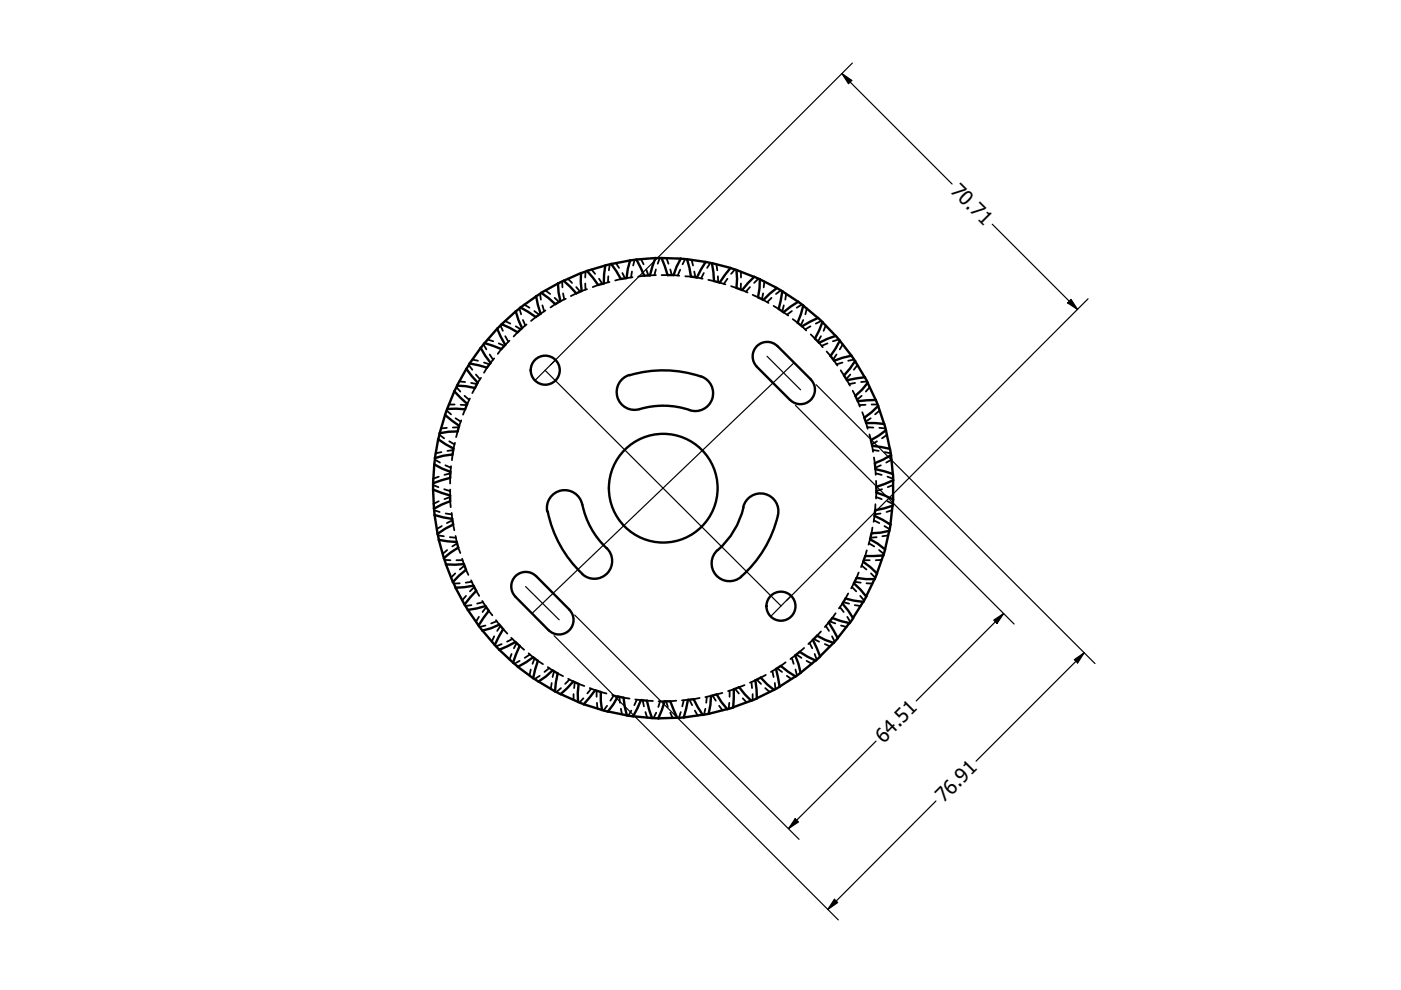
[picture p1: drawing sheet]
<svg xmlns="http://www.w3.org/2000/svg" width="297mm" height="210mm" viewBox="0 0 297 210" stroke-linecap="round" stroke-linejoin="round" font-family="sans-serif">
<defs><g id="words">
<g font-size="4.2">
<text x="201.4" y="40.7" transform="rotate(45 201.4 40.7)">70.71</text>
<text x="187.4" y="157.6" transform="rotate(-45 187.4 157.6)">64.51</text>
<text x="200.1" y="170.3" transform="rotate(-45 200.1 170.3)">76.91</text>
</g>
</g></defs>
<!-- layer: Hidden (ANSI) -->
<g fill="none" stroke="#000" stroke-width=".38">
<path d="M119.2 59.7l.1 1.2M120.4 59.1l.9 .9M124.1 57.6v1.2M125.4 57.1l.8 1M127 59.1l.7 1.1M129 58.6l-.1 1.3M129.2 59.8l-1.2 .3M129.3 56l-.2 1.3M130.6 55.7l.7 1.1M131.6 59.2l-1.2 .3M132 57.9l.5 1.1M134 57.6l-.2 1.2"/>
<path d="M134.1 58.8l-1.3 .2M134.6 55.1l-.4 1.2M135.9 54.9l.6 1.1M136.6 58.5l-1.3 .1M137 57.2l.5 1.2M139.1 58.3l-1.3 .1M139.1 57.1l-.4 1.2M139.9 54.7l-.5 1.2M140.3 58.3h1.2M141.3 54.7l.4 1.2M142.1 57.1l.3 1.2M142.8 58.3l1.2 .2"/>
<path d="M144.2 57.2l-.5 1.2M145.3 58.6h1.2M145.3 54.9l-.6 1.1M146.6 55.1l.3 1.2M147.2 57.6l.2 1.2M147.8 58.8l1.2 .3M149.2 57.9l-.5 1.1M150.2 59.3l1.2 .3M150.6 55.7l-.7 1.1M151.9 56l.2 1.3M152.2 58.6l.1 1.3M152.6 59.9l1.2 .4"/>
<path d="M154.2 59.1l-.7 1.1M155.8 57.1l-.8 1M157.1 57.6v1.2M160.8 59.1l-.9 .9M162.1 59.7l-.2 1.2M99.4 77.4l.7 1M100.1 76.2l1.2 .3M100.9 79.4l.8 1M102.5 73l.6 1.1M102.6 76.9l1.2 .4M103.3 77.9l-.7 1.1M103.4 72l1.2 .4"/>
<path d="M103.8 75.2l.7 1M104.8 76l-.8 .9M105.7 72.8l1.2 .5M106.1 69l.5 1.1M106.3 74l-.8 1M107.1 68l1.1 .6M107.1 71.3l.7 1.1M108 72.2l-.9 .9M109.3 69.2l1.1 .6M109.7 70.5l-.8 .8M110.1 65.4l.4 1.2M110.9 67.9l.5 1.1"/>
<path d="M111.1 64.6l1.2 .6M111.6 68.8l-.9 .8M113.3 65.9l1 .8M113.6 67.2l-1 .8M114.5 62.3l.2 1.2M115 64.7l.4 1.3M115.6 65.8l-1 .7M115.6 61.6l1 .7M117.6 63.2l1 .8M117.7 64.5l-1 .7M119.4 62.2l.2 1.3M120 63.3l-1.2 .6"/>
<path d="M122.2 62.2l-1.2 .6M122.2 60.9l.8 .9M124.1 60.1v1.3M124.5 61.3l-1.2 .4M126.8 60.4l-1.1 .5M155 60.7l1.1 .4M157.1 60.1l-.1 1.3M157.4 61.5l1.1 .5M159 60.9l-.8 .9M159.6 62.5l1.1 .5M161.8 62.2l-.3 1.3M161.9 63.6l1 .6"/>
<path d="M163.6 63.2l-.9 .8M164 64.9l1.1 .6M165.5 61.6l-1 .7M166.1 66.2l1 .7M166.2 64.7l-.3 1.3M166.7 62.3l-.2 1.2M167.9 65.9l-1 .8M168.1 67.7l1 .7M170.1 69.2l.8 .9M170.1 64.6l-1.2 .6M170.3 67.9l-.5 1.1M171.1 65.4l-.3 1.2"/>
<path d="M171.8 69.2l-1 .6M171.9 70.9l.9 .9M173.7 72.7l.7 .9M174.1 71.3l-.7 1.1M174.1 68l-1.1 .6M175.1 69l-.5 1.1M175.3 74.5l.8 1M175.5 72.8l-1.3 .5M176.8 76.5l.7 1M177.4 75.2l-.7 1M177.8 72l-1.2 .4M178.2 78.5l.7 1.1"/>
<path d="M178.6 76.9l-1.2 .4M178.7 73l-.6 1.1M180.3 79.4l-.8 1M181.1 76.2l-1.3 .3M181.8 77.4l-.8 1M92.2 97.4l1.1 .7M93.2 92.2l1 .7M93.6 95.9l-1.3 .2M94.4 98.7l1.2 .5M94.7 87l.9 .9M94.7 90.7l-1.2 .1M95.1 85.8h1.3"/>
<path d="M95.2 93.6l1.1 .6M95.6 98.8l-.1 1.2M95.9 96.4l-.1 1.2M96.1 95.4l-1.2 .2M96.5 93.9l-.4 1.2M96.6 88.7l1.1 .7M96.8 82.1l.8 .9M97 91.5l-.3 1.2M97.3 90.6h-1.3M97.3 80.9l1.3 .1M97.7 85.8l1.2 .1M97.8 89.1l-.5 1.2"/>
<path d="M98.5 83.9l.9 .8M98.6 86.8l-.4 1.1M99.6 84.5l-.5 1.1M99.9 81.2l1.3 .2M100.7 82.3l-.6 1M102 80.1l-.7 1M179.6 80.6l.6 1.2M180.8 82.8l.6 1.1M181.3 81.2l-1.3 .2M181.9 85.1l.4 1.1M182.7 83.9l-1 .8M182.8 87.4l.5 1.2"/>
<path d="M183.5 85.8l-1.3 .1M183.6 89.7l.4 1.2M183.8 80.9l-1.2 .1M183.9 90.6h1.3M184.3 92.1l.4 1.2M184.4 82.1l-.8 .9M184.6 88.7l-1 .7M184.8 85.8h1.3M184.9 94.5l.2 1.3M185.1 95.4l1.2 .2M185.3 97l.2 1.2M185.6 99.5l.1 1.2"/>
<path d="M185.9 93.6l-1.1 .6M186.4 90.7l1.3 .1M186.5 87l-1 .9M186.8 98.7l-1.2 .5M187.6 95.9l1.2 .2M188.1 92.2l-1.1 .7M189 97.4l-1.1 .7M91.8 102.8l1.2 .5M92 108.2l1.2 .4M92.8 113.5l1.3 .2M93 101.1l-1.2 .4M93 106.3l-1.1 .5"/>
<path d="M93.7 111.5l-1.1 .7M94.2 103.7l1.2 .4M94.2 118.7l1.3 .1M94.5 108.9l1.3 .2M94.8 116.6l-.9 .8M95.4 113.9l1.2 .1M95.4 101.3v1.2M95.4 103.8v1.3M95.4 106.3l.2 1.2M95.4 105.4l-1.2 .4M95.5 100.4l-1.3 .3M95.8 108.7l.1 1.3"/>
<path d="M95.9 110.3l-1.2 .6M96.1 111.2l.2 1.2M96.6 113.6l.2 1.3M96.8 118.8h1.2M96.9 115.2l-1 .7M97.2 116.1l.4 1.2M98 118.5l.4 1.1M98.5 119.9l-1 .8M182.7 119.9l1 .8M183 119.1l-.4 1.1M183.1 118.8h1.3M183.8 116.7l-.3 1.2"/>
<path d="M184.3 115.2l1.1 .7M184.5 114.3l-.4 1.2M185 111.9l-.2 1.2M185.3 110.3l1.1 .6M185.4 109.4l-.2 1.3M185.6 106.9l-.1 1.3M185.7 100.4l1.2 .3M185.7 102l.1 1.2M185.7 105.4l1.2 .4M185.8 104.4l-.1 1.3M185.9 113.9l-1.3 .1M186.4 116.6l1 .8"/>
<path d="M186.7 108.9l-1.2 .2M186.9 118.7l-1.2 .1M187 103.7l-1.2 .4M187.5 111.5l1.1 .7M188.2 106.3l1.1 .5M188.2 101.1l1.2 .4M188.3 113.5l-1.2 .2M189.2 108.2l-1.2 .4M189.4 102.8l-1.2 .5M96.5 121.6l-.9 .9M97.5 123.7h-1.3M98.8 120.8l.5 1.1"/>
<path d="M98.8 126.3l-.8 1M99.9 123l.5 1.2M99.9 123.4l-1.2 .1M99.9 128.3l-1.2 .2M100.5 124.5l-.9 .9M101 125.3l.6 1M101.5 130.8l-.6 1.1M102.2 127.4l.7 1.1M102.4 127.7l-1.2 .3M102.9 132.6l-1.2 .3M103.1 128.7l-.8 1.1M103.6 129.5l.8 1"/>
<path d="M104.8 134.9l-.5 1.2M105.2 131.5l.7 .9M105.3 131.7l-1.2 .5M106.1 132.7l-.7 1.1M106.4 136.6l-1.2 .5M106.7 133.4l.9 .9M108.4 135.2l.9 .9M108.5 138.7l-.5 1.2M108.6 135.5l-1.1 .6M109.5 136.3l-.5 1.1M110.2 136.9l.9 .9M112.1 138.5l.9 .9"/>
<path d="M112.3 138.8l-1 .7M113.3 139.5l-.4 1.3M167.9 139.5l.4 1.3M168.6 139l-1 .7M168.8 138.8l1.1 .7M170.5 137.4l-1 .8M171.6 136.3l.6 1.1M172.3 135.7l-.9 .9M172.5 135.5l1.2 .6M172.7 138.7l.5 1.2M174.1 133.9l-.9 .9M174.9 136.6l1.1 .5"/>
<path d="M175.1 132.7l.7 1.1M175.7 132l-.8 .9M175.9 131.7l1.2 .5M176.4 134.9l.6 1.2M177.2 130l-.7 1M178.1 128.7l.8 1.1M178.3 132.6l1.2 .3M178.6 128l-.7 1M178.8 127.7l1.2 .3M179.6 130.8l.7 1.1M179.8 125.8l-.5 1.1M180.7 124.5l.8 .9"/>
<path d="M181 123.7l-.5 1M181.2 128.3l1.3 .2M181.2 123.4l1.3 .1M182.1 121.4l-.5 1.1M182.4 126.3l.8 1M183.7 123.7h1.3M184.7 121.6l.8 .9M110.2 140.1l-1.2 .7M112.5 142l-.2 1.2M114 140.1l1.1 .7M114.4 143.3l-1.1 .7M116.1 141.4l1.1 .7"/>
<path d="M116.4 141.7l-1 .8M117 144.8l-.2 1.3M117.5 142.3l-.3 1.2M118.2 142.8l1.2 .6M118.9 145.9l-.9 .8M120.5 143.9l1 .6M120.7 144.1l-.9 .9M121.6 147.2v1.2M121.9 144.6l-.2 1.3M122.7 145l1.2 .5M123.7 148.1l-.8 .8M125 145.9l1.2 .4"/>
<path d="M125.3 146l-.8 1M126.5 146.5v1.2M126.6 149l.1 1.3M127.4 146.7l1.2 .3M128.7 149.6l-.7 1.1M129.8 147.4l1.2 .3M130.1 147.5l-.7 1.1M131.3 147.7l.1 1.3M131.6 150.3l.3 1.2M132.2 147.9l1.3 .2M133.9 150.7l-.7 1M134.7 148.3l1.2 .1"/>
<path d="M135 148.4l-.5 1.1M136.3 148.5l.2 1.3M136.8 151l.4 1.2M137.2 148.6h1.2M139.1 151.1l-.5 1.1M139.6 148.7h1.3M140 148.7l-.4 1.2M141.2 148.7l.4 1.2M142.1 151.1l.5 1.1M143.4 148.6l-1.3 .1M144.3 151l-.3 1.2M145 148.5l-.3 1.3"/>
<path d="M145.9 148.4l-1.3 .1M146.2 148.4l.5 1.1M147.3 150.7l.7 1M148.3 148l-1.2 .2M149.5 150.3l-.2 1.2M149.9 147.7l-.2 1.3M150.7 147.5l-1.2 .3M151.1 147.5l.7 1.1M152.5 149.6l.7 1.1M153.2 146.9l-1.2 .3M154.6 149l-.1 1.3M154.7 146.5v1.2"/>
<path d="M155.6 146.1l-1.2 .4M155.8 146l.9 1M157.5 148.1l.8 .8M157.9 145.3l-1.2 .4M159.3 144.6l.1 1.3M159.6 147.2v1.2M160.1 144.2l-1.1 .6M160.5 144.1l.9 .9M162.2 145.9l1 .8M162.4 143.1l-1.1 .6M163.8 142.3l.2 1.2M164.3 144.8l.1 1.3"/>
<path d="M164.5 141.8l-1.1 .7M164.8 141.7l1 .8M166.6 140.4l-1.1 .8M166.8 143.3l1 .7M168.7 142l.3 1.2M171 140.1l1.1 .7"/>
</g>
<!-- layer: Visible (ANSI) -->
<g fill="none" stroke="#000" stroke-width=".51">
<path d="M119.5 59.5l3.7-1.6-.1 1.9 .2 1.9-1.1 .5zM119.5 59.5l-1.2 .6M124.5 57.5l-1.3 .4M128.3 56.3l-.3 3.8-1.2 .3-2.3-3M128.3 56.3l-3.8 1.1M129.6 56l4-.8-.5 1.9-.3 1.9-1.2 .2zM129.6 56l-1.3 .3M134.9 55l-1.3 .2M134.9 55l4-.3-1.1 3.7-1.2 .1zM140.3 54.7l4 .1-.9 1.8-.6 1.7h-1.3zM140.3 54.7h-1.3M144.3 54.9l1.4 .1"/>
<path d="M145.7 55l3.9 .5-1.8 3.3-1.3-.2zM149.7 55.6l1.3 .2M150.9 55.8l.5 3.8 1.2 .3 2.3-3.1M150.9 55.8l4 1M154.9 56.8l1.3 .5M156.1 57.2l3.8 1.5-2.5 2.8-1.3-.4 .2-1.9zM159.9 58.7l1.3 .5M161.1 59.2l3.6 1.9-1.5 1.2-1.3 1.3-1.2-.6 .3-1.9zM98.9 78.2l2.4 2.9-.6 1.2-1.9-.4-1.9-.1zM99.6 77.1l-.7 1.1M101.9 73.8l1 1.6 1.1 1.5-.7 1-3.7-.8zM102.8 72.7l-.9 1.1"/>
<path d="M105.4 69.7l1.7 3.4-.8 .9-3.6-1.3zM106.4 68.7l2.9-2.7 .6 1.9 .8 1.7-1 .9zM106.4 68.8l-1 .9M110.4 65.2l3.3-2.4 .9 3.7-1 .7zM110.4 65.2l-1 .8M114.7 62.1l3.6-2 .1 1.9 .4 1.9-1.1 .6-1.4-1.3zM114.8 62.1l-1.1 .7M133.4 79.5a3.8 3.8 0 0 0-2.5 4.7 3.8 3.8 0 0 0 4.7 2.5M133.5 79.6a24.7 24.7 0 0 1 15.8 .5 3.8 3.8 0 0 1 1.6 4.8 3.8 3.8 0 0 1-4.7 2.1M160.5 77.8l7 7M164.7 61.1l1.2 .7M164.8 73.4a3.1 3.1 0 0 0-4.3 0 3.1 3.1 0 0 0 0 4.3"/>
<path d="M164.8 73.4l7.1 7M165.9 61.8l3.3 2.2-3.1 2.2-1-.7zM169.3 64l1 .8M170.3 64.8l3.1 2.6-3.3 1.8-1-.8zM173.4 67.4l1 .9M174.4 68.3l2.8 2.9-3.5 1.5-.9-.9zM177.2 71.2l.9 1M178.1 72.2l2.4 3.2-1.9 .5-1.8 .6-.7-1zM180.5 75.4l.8 1.2M181.3 76.6l2 3.4-3.7 .6-.7-1 1.3-1.5zM92.1 98.5l1.6 .8 1.8 .7-.1 1.3-3.6 1.2zM92.2 97.1l-.1 1.4"/>
<path d="M92.9 93.1l3.2 2-.2 1.3-1.9 .2-1.8 .5M92.9 93.1l-.7 4M93.2 91.8l-.3 1.3M94.4 88l2.9 2.3-.3 1.2h-1.9l-1.9 .4zM94.8 86.7l-.4 1.3M96.3 83l2.8 2.6-.5 1.2-3.8-.1zM96.9 81.8l-.5 1.2M135.6 86.7a17.5 17.5 0 0 1 10.6 .2M171.9 80.4a3.1 3.1 0 0 1 0 4.4 3.1 3.1 0 0 1-4.4 0M183.3 88.6l1.5-1.2 1.4-1.3 1.3 3.8-3.9-.2zM183.4 80l.6 1.2M184 81.2l1.7 3.6-3.8 .3-.5-1.2 1.4-1.3z"/>
<path d="M184.7 93.3l1.6-.9 1.5-1.2 .9 4-3.8-.7zM185.5 98.2l1.8-.8 1.6-.9 .4 4-3.7-1zM185.7 84.9l.5 1.2M187.5 89.9l.3 1.3M188.7 95.2l.2 1.3M91.8 103.8l3.6 1.3v1.2l-1.7 .7-1.7 .9zM91.8 102.5v1.3M92 107.9l.2 1.3M92.1 109.2l3.8 .8 .2 1.2-1.7 .9-1.6 1.1zM92.8 113.2l.3 1.3M93 114.5l3.8 .4 .4 1.2-1.6 1-1.5 1.2zM94.1 118.4l.5 1.2"/>
<path d="M94.6 119.7l3.8-.1 .4 1.2-1.5 1.2-1.3 1.4zM116 108.4a3.8 3.8 0 0 1 3-4.4 3.8 3.8 0 0 1 4.4 3 17.9 17.9 0 0 0 5.2 9.2M116.1 108.4a25 25 0 0 0 7.4 13.3M128.6 116.2a3.8 3.8 0 0 1 .2 5.3 3.8 3.8 0 0 1-5.4 .2M152.2 116.6a3.8 3.8 0 0 0-.4 5.3 3.8 3.8 0 0 0 5.3 .4M157.6 107.5a3.8 3.8 0 0 1 4.5-2.8 3.8 3.8 0 0 1 2.8 4.6 25 25 0 0 1-7.8 13M157.6 107.6a17.5 17.5 0 0 1-5.4 9M184.8 113.1l1.9-.2 1.8-.3-.9 3.9-1.5-1.2-1.6-1zM185.5 108.2l2-.4 1.7-.6-.4 4-3.4-1.8zM185.8 103.2l3.6-1.4v4.1l-3.6-1.5zM187.3 117.8l-3.8 .1-.5 1.2 1.5 1.1 1.4 1.4M187.3 117.8l-1.4 3.8"/>
<path d="M187.7 116.5l-.4 1.3M188.8 111.2l-.2 1.4M189.3 100.5l.1 1.3M189.4 105.9l-.1 1.3M96.1 123.4l.5 1.2M96.6 124.6l3.8-.4 .6 1.1-2.5 2.9zM98.5 128.2l.7 1.1M99.2 129.3l3.7-.8 .7 1-2.1 3.1zM101.5 132.7l.8 1M102.3 133.7l1.8-.5 1.8-.8 .8 1-1.8 3.4zM104.9 136.8l1 1M105.9 137.8l3.4-1.7 .9 .8-1.4 3.6z"/>
<path d="M113.7 122.1l7 7.2a3.1 3.1 0 0 1 0 4.3 3.1 3.1 0 0 1-4.4 0l-7-7.1a3.1 3.1 0 0 1 0-4.3 3.1 3.1 0 0 1 4.4 0M168.6 139l.9-.8 3.4 1.9-3.2 2.6-.4-1.9zM172.3 135.7l.9-.9 1.7 .9 1.8 .6-2.8 2.9zM173.9 139.2l-1 .9M176.5 131l3.6 1.1-2.5 3.2-1.9-3.3zM177.6 135.3l-.9 1M179.3 126.9l3.7 .7-2.2 3.4-1-1.6-1.2-1.4zM180.9 131.1l-.8 1.1M181.6 122.5l1.9 .3h1.9l-1.8 3.7-1.2-1.5-1.4-1.3zM183.7 126.5l-.7 1.1M186 121.6l-.6 1.2M108.8 140.5l1 .9"/>
<path d="M109.8 141.4l3.2-2 1 .7-1 3.7zM113.1 143.8l1.1 .7M114.2 144.5l1.6-1.1 1.4-1.3 1 .7-.5 3.8zM117.7 146.6l1.2 .6M118.9 147.2l2.6-2.7 1.2 .5-.2 1.9 .1 1.9zM122.5 148.8l1.3 .5M126.2 146.3l1.2 .4v1.9l.2 1.9-3.8-1.2zM127.6 150.6l1.3 .3M131 147.7l1.2 .2 .7 3.8-4-.9 1.1-1.5zM132.9 151.7l1.3 .2M135.9 148.4l1.3 .2 1 3.6-4-.3zM138.2 152.3h1.4"/>
<path d="M140.9 148.7h1.2l1.5 3.5-4 .1zM145 152.1l-1.4 .1M145.9 148.4l1.2-.2 1.9 3.3-4 .6zM150.3 151.3l-1.3 .3M150.7 147.5l1.3-.3 1 1.7 1.2 1.4-4 1.1 .4-1.9zM155.5 150l-1.3 .4M155.6 146.1l1.1-.4 1.2 1.5 1.4 1.4-3.9 1.4zM160.1 144.2l1.2-.5 1.3 1.4 1.5 1.2-3.6 1.8zM160.5 148.1l-1.2 .5M164.5 141.8l1-.6 3.2 2.2-3.4 2.2zM165.3 145.6l-1.2 .7M169.8 142.6l-1.1 .8"/>
<circle cx="115.6" cy="78.5" r="3.1"/>
<circle cx="140.6" cy="103.5" r="11.5"/>
<circle cx="165.6" cy="128.5" r="3.1"/>
</g>
<!-- layer: Sketch Geometry (ANSI) -->
<path d="M115.6 78.5l50 50M117.8 76.3l-4.4 4.4M162.6 75.5l7.1 7.1M168.4 76.9l-55.6 53.2M111.4 124.4l7.2 7M167.8 126.3l-4.4 4.4" fill="none" stroke="#000" stroke-width=".25"/>
<!-- layer: Dimension (ANSI) -->
<g fill="none" stroke="#000" stroke-width=".25">
<path d="M178.5 15.6l2.1 1.5-.7 .7zM178.5 15.6l23.4 23.4M180.7 13.4l-64 64M210.4 47.5l18.1 18.1M227.1 63.5l1.4 2.1-2.1-1.4zM230.7 63.3l-63.9 64.1M168.7 86l46.3 46.3M173 81.6l59.2 59.1M117.5 134.8l60.2 60.2M121.9 130.4l47.5 47.6M210.7 131.5l2.1-1.4-1.4 2.1zM212.8 130.1l-18.6 18.5"/>
<path d="M227.8 139.9l2.1-1.5-1.4 2.2zM229.9 138.4l-23 23M185.7 157.1l-18.5 18.6M168.6 173.6l.7 .7-2.1 1.4zM198.4 169.8l-22.9 23M176.9 190.7l.7 .7-2.1 1.4z"/>
</g>
<g fill="#000">
<path d="M178.5 15.6l2.1 1.5-.7 .7z" fill-rule="evenodd"/>
<path d="M227.1 63.5l1.4 2.1-2.1-1.4z" fill-rule="evenodd"/>
<path d="M210.7 131.5l2.1-1.4-1.4 2.1z" fill-rule="evenodd"/>
<path d="M227.8 139.9l2.1-1.5-1.4 2.2z" fill-rule="evenodd"/>
<path d="M168.6 173.6l.7 .7-2.1 1.4z" fill-rule="evenodd"/>
<path d="M176.9 190.7l.7 .7-2.1 1.4z" fill-rule="evenodd"/>
</g>
<use href="#words"/>
</svg>
